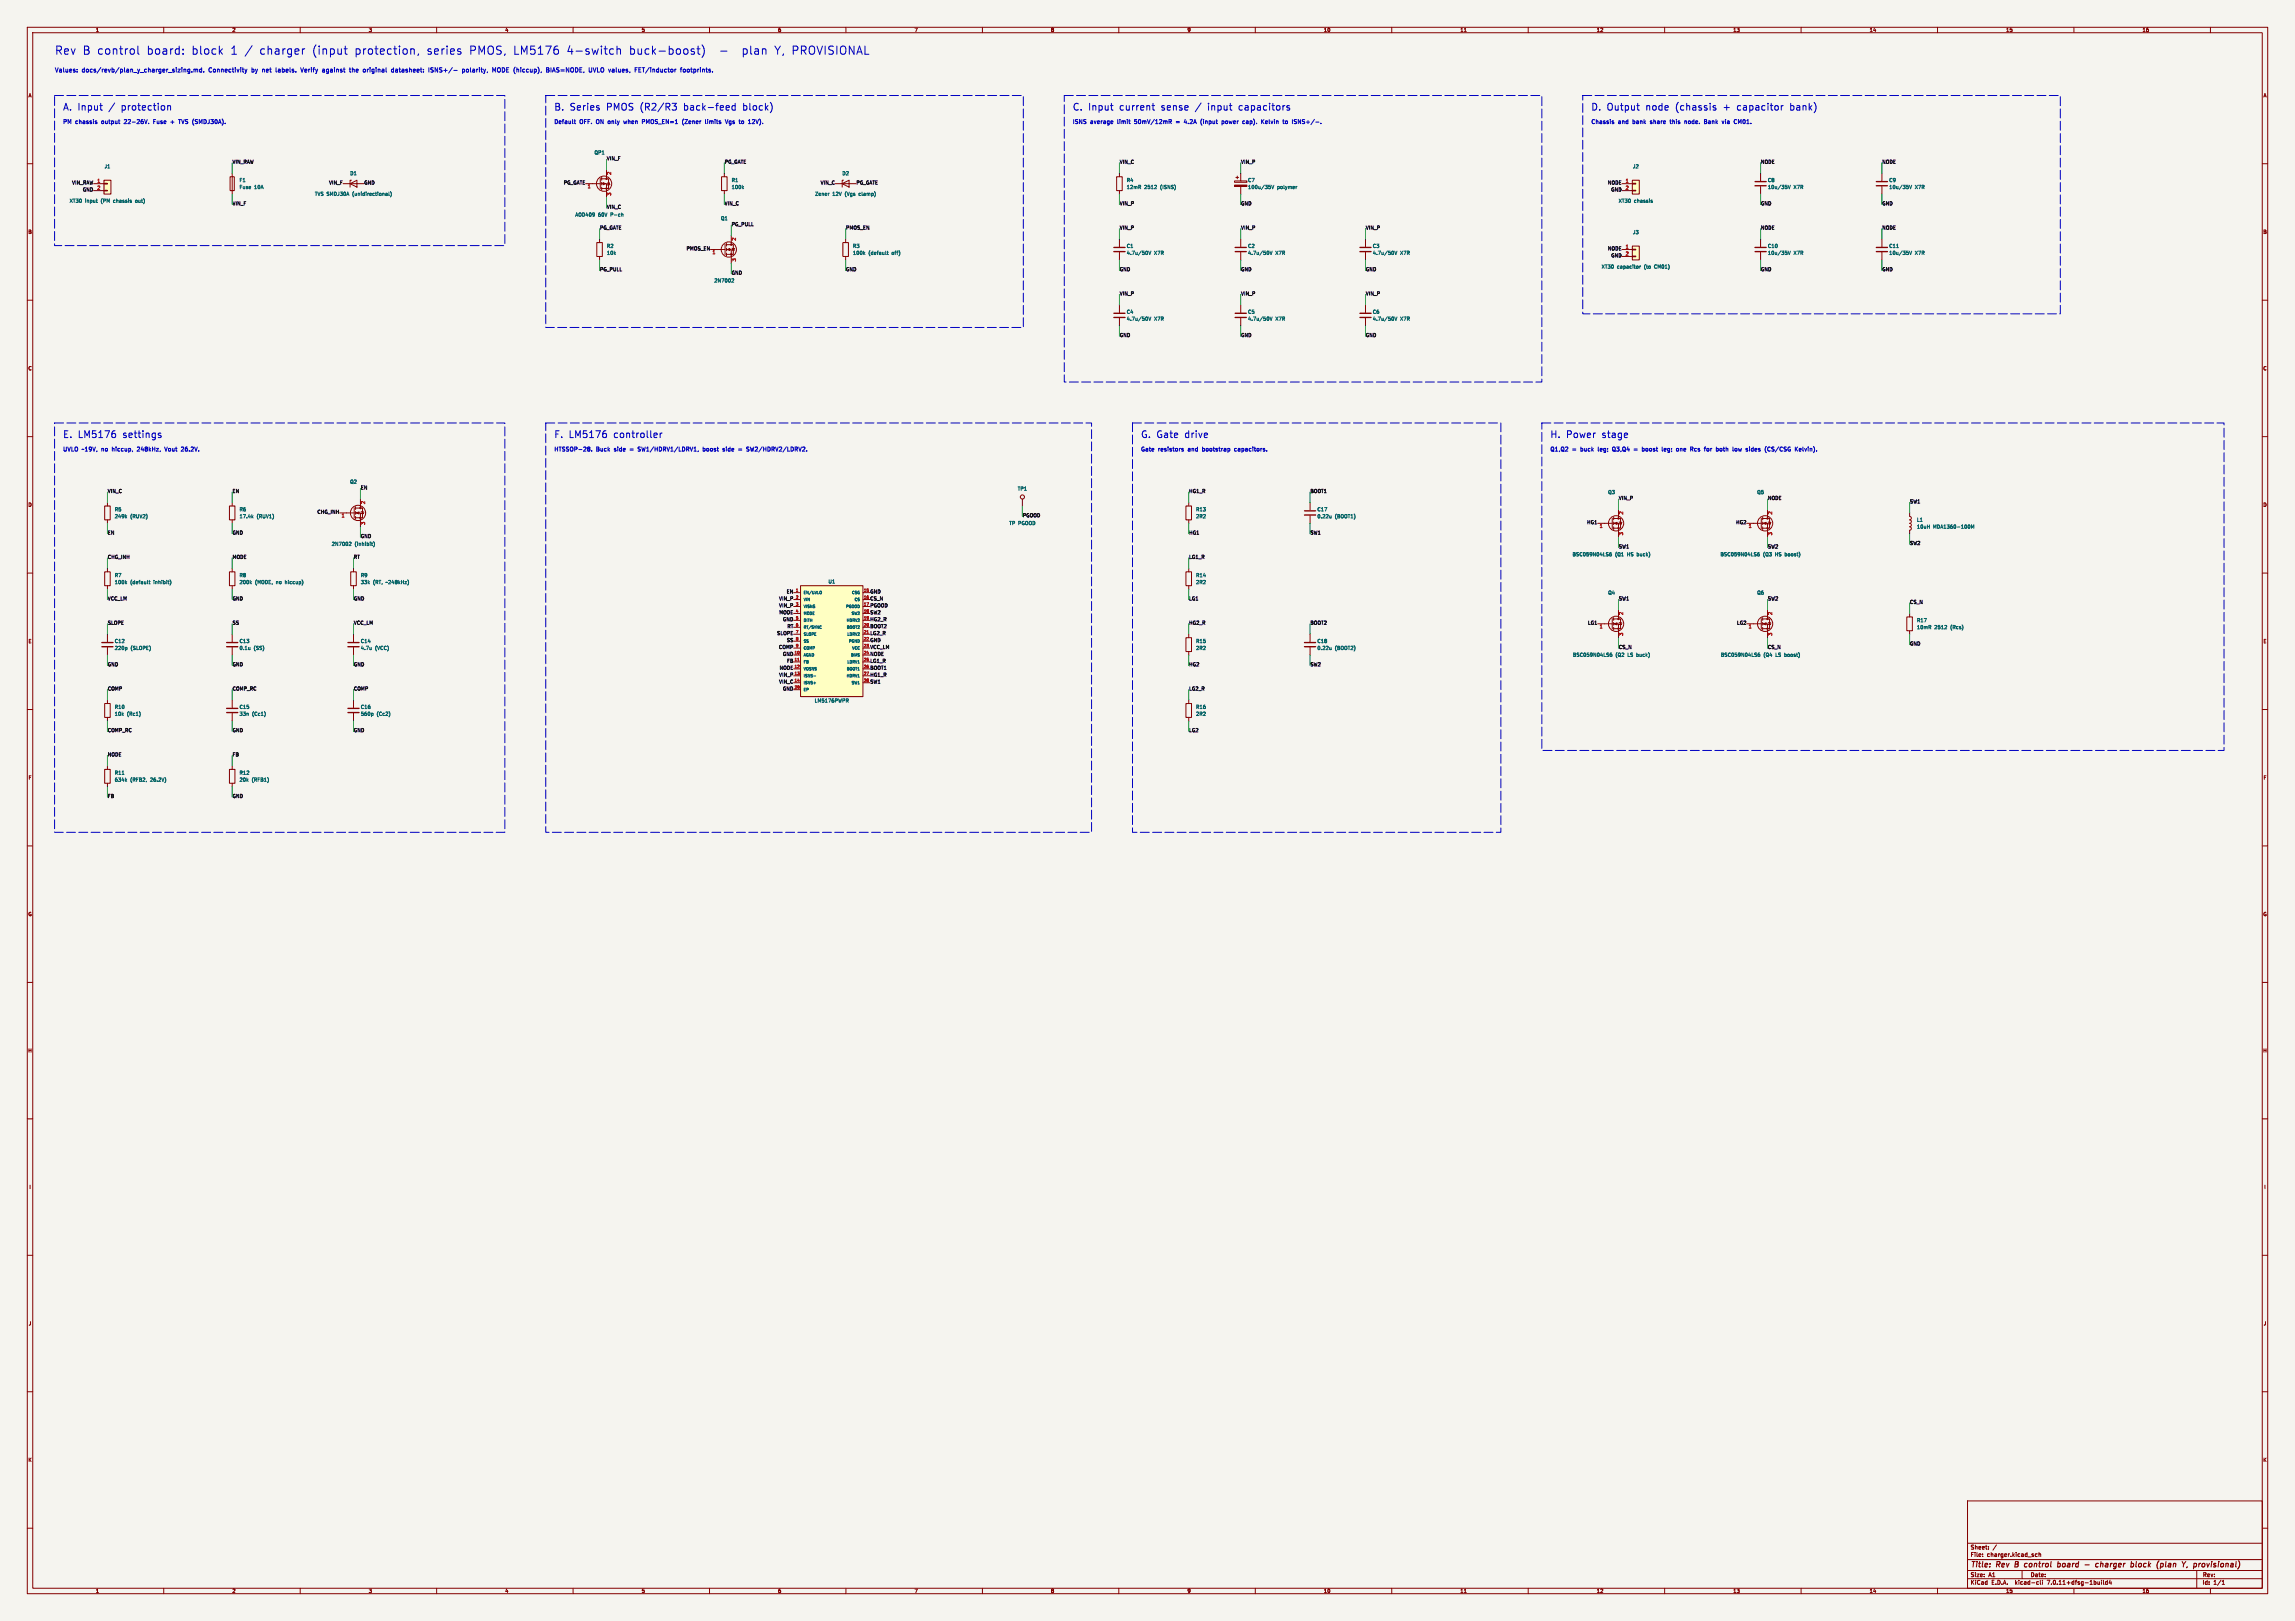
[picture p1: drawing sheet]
<svg xmlns="http://www.w3.org/2000/svg" width="841mm" height="594mm" viewBox="0 0 841 594" stroke-linecap="round" stroke-linejoin="round" font-family="sans-serif">
<defs><g id="words">
<g font-size="4.2" fill="#0000c2">
<text x="20" y="20.2">Rev B control</text>
<text x="53.1" y="20.2">board:</text>
<text x="69.4" y="20.2">block</text>
<text x="83.6" y="20.2">1 /</text>
<text x="93.9" y="20.2">charger</text>
<text x="113" y="20.2">(input</text>
<text x="128.4" y="20.2">protection,</text>
<text x="154.7" y="20.2">series</text>
<text x="170.1" y="20.2">PMOS, LM5176</text>
<text x="205.6" y="20.2">4-switch</text>
<text x="228.3" y="20.2">buck-boost)</text>
<text x="269" y="20.2">plan</text>
<text x="280.9" y="20.2">Y, PROVISIONAL</text>
</g>
<g font-size="3.5" fill="#0000c2">
<text x="23" y="40.7">A. Input</text>
<text x="43.9" y="40.7">protection</text>
<text x="203" y="40.7">B. Series</text>
<text x="221.8" y="40.7">PMOS (R2/R3</text>
<text x="250" y="40.7">back-feed</text>
<text x="271.6" y="40.7">block)</text>
<text x="393" y="40.7">C. Input</text>
<text x="409.8" y="40.7">current</text>
<text x="425" y="40.7">sense</text>
<text x="442" y="40.7">input</text>
<text x="453.2" y="40.7">capacitors</text>
<text x="583" y="40.7">D. Output</text>
<text x="602.7" y="40.7">node</text>
<text x="613.5" y="40.7">(chassis</text>
<text x="630.9" y="40.7">+</text>
<text x="635.9" y="40.7">capacitor</text>
<text x="655.2" y="40.7">bank)</text>
<text x="23" y="160.7">E. LM5176</text>
<text x="44.6" y="160.7">settings</text>
<text x="203" y="160.7">F. LM5176</text>
<text x="224.5" y="160.7">controller</text>
<text x="418" y="160.7">G. Gate</text>
<text x="433.7" y="160.7">drive</text>
<text x="568" y="160.7">H. Power</text>
<text x="586.6" y="160.7">stage</text>
</g>
<g font-size="2.8" fill="#840000">
<text x="722" y="574.9">Title:</text>
<text x="731.7" y="574.9">Rev</text>
<text x="739.2" y="574.9">B</text>
<text x="743.5" y="574.9">control</text>
<text x="756.4" y="574.9">board</text>
<text x="767.2" y="574.9">-</text>
<text x="772" y="574.9">charger</text>
<text x="785.7" y="574.9">block</text>
<text x="796" y="574.9">(plan</text>
<text x="806.1" y="574.9">Y,</text>
<text x="811.1" y="574.9">provisional)</text>
</g>
<g font-size="2.2" fill="#0000c2">
<text x="20" y="26.8">Values:</text>
<text x="29.9" y="26.8">docs/revb/plan_y_charger_sizing.md.</text>
<text x="76.4" y="26.8">Connectivity</text>
<text x="92.3" y="26.8">by</text>
<text x="96.3" y="26.8">net</text>
<text x="101.4" y="26.8">labels.</text>
<text x="110.7" y="26.8">Verify</text>
<text x="118.7" y="26.8">against</text>
<text x="128.8" y="26.8">the</text>
<text x="133.9" y="26.8">original</text>
<text x="144.4" y="26.8">datasheet:</text>
<text x="158.2" y="26.8">ISNS+/-</text>
<text x="170.7" y="26.8">polarity,</text>
<text x="181.9" y="26.8">MODE (hiccup),</text>
<text x="201.9" y="26.8">BIAS=NODE,</text>
<text x="217.6" y="26.8">UVLO values,</text>
<text x="234.7" y="26.8">FET/inductor</text>
<text x="251.6" y="26.8">footprints.</text>
</g>
<g font-size="2.1" fill="#0000c2">
<text x="23" y="45.7">PM chassis</text>
<text x="37.2" y="45.7">output</text>
<text x="45.6" y="45.7">22-26V.</text>
<text x="56.5" y="45.7">Fuse</text>
<text x="62.9" y="45.7">+</text>
<text x="66.1" y="45.7">TVS (SMDJ30A).</text>
<text x="203" y="45.7">Default</text>
<text x="212.3" y="45.7">OFF. ON only</text>
<text x="228.8" y="45.7">when</text>
<text x="235.7" y="45.7">PMOS_EN=1</text>
<text x="250.6" y="45.7">(Zener</text>
<text x="259.2" y="45.7">limits</text>
<text x="266.8" y="45.7">Vgs</text>
<text x="271.9" y="45.7">to</text>
<text x="275.4" y="45.7">12V).</text>
<text x="393" y="45.7">ISNS</text>
<text x="399.4" y="45.7">average</text>
<text x="409.5" y="45.7">limit</text>
<text x="415.8" y="45.7">50mV/12mR</text>
<text x="431.2" y="45.7">=</text>
<text x="434.4" y="45.7">4.2A</text>
<text x="440.5" y="45.7">(input</text>
<text x="448.5" y="45.7">power</text>
<text x="456.3" y="45.7">cap).</text>
<text x="463.3" y="45.7">Kelvin</text>
<text x="471.4" y="45.7">to</text>
<text x="474.9" y="45.7">ISNS+/-.</text>
<text x="583" y="45.7">Chassis</text>
<text x="592.9" y="45.7">and</text>
<text x="598.2" y="45.7">bank</text>
<text x="604.8" y="45.7">share</text>
<text x="612.3" y="45.7">this</text>
<text x="617.7" y="45.7">node.</text>
<text x="625.1" y="45.7">Bank</text>
<text x="631.8" y="45.7">via</text>
<text x="636.3" y="45.7">CM01.</text>
<text x="23" y="165.7">UVLO ~19V,</text>
<text x="37.2" y="165.7">no</text>
<text x="41.2" y="165.7">hiccup,</text>
<text x="50.6" y="165.7">248kHz,</text>
<text x="60.9" y="165.7">Vout</text>
<text x="67" y="165.7">26.2V.</text>
<text x="203" y="165.7">HTSSOP-28.</text>
<text x="218.4" y="165.7">Buck</text>
<text x="225" y="165.7">side</text>
<text x="230.9" y="165.7">=</text>
<text x="234.1" y="165.7">SW1/HDRV1/LDRV1,</text>
<text x="258" y="165.7">boost</text>
<text x="265.4" y="165.7">side</text>
<text x="271.3" y="165.7">=</text>
<text x="274.5" y="165.7">SW2/HDRV2/LDRV2.</text>
<text x="418" y="165.7">Gate</text>
<text x="424.3" y="165.7">resistors</text>
<text x="435.3" y="165.7">and</text>
<text x="440.7" y="165.7">bootstrap</text>
<text x="452.6" y="165.7">capacitors.</text>
<text x="568" y="165.7">Q1,Q2</text>
<text x="576" y="165.7">=</text>
<text x="579.2" y="165.7">buck</text>
<text x="585.7" y="165.7">leg;</text>
<text x="591.1" y="165.7">Q3,Q4</text>
<text x="599.1" y="165.7">=</text>
<text x="602.3" y="165.7">boost</text>
<text x="609.7" y="165.7">leg;</text>
<text x="615.2" y="165.7">one</text>
<text x="620.5" y="165.7">Rcs</text>
<text x="625.8" y="165.7">for</text>
<text x="630.2" y="165.7">both</text>
<text x="636.5" y="165.7">low</text>
<text x="641.5" y="165.7">sides</text>
<text x="648.6" y="165.7">(CS/CSG</text>
<text x="659.8" y="165.7">Kelvin).</text>
</g>
<g font-size="2.1" fill="#840000">
<text x="722" y="568">Sheet:</text>
<text x="722" y="570.7">File:</text>
<text x="728.1" y="570.7">charger.kicad_sch</text>
<text x="722" y="580.9">KiCad</text>
<text x="722" y="578.1">Size:</text>
<text x="728.7" y="578.1">A1</text>
<text x="729.7" y="580.9">E.D.A.</text>
<text x="738.6" y="580.9">kicad-cli</text>
<text x="744" y="578.1">Date:</text>
<text x="750.5" y="580.9">7.0.11+dfsg-1build4</text>
<text x="807" y="578.3">Rev:</text>
<text x="807" y="580.9">Id:</text>
<text x="811.1" y="580.9">1/1</text>
</g>
<g font-size="1.8" fill="#840000">
<text x="35" y="11.9">1</text>
<text x="85" y="11.9">2</text>
<text x="135" y="11.9">3</text>
<text x="185" y="11.9">4</text>
<text x="235" y="11.9">5</text>
<text x="285" y="11.9">6</text>
<text x="335" y="11.9">7</text>
<text x="385" y="11.9">8</text>
<text x="435" y="11.9">9</text>
<text x="485" y="11.9">10</text>
<text x="535" y="11.9">11</text>
<text x="585" y="11.9">12</text>
<text x="635" y="11.9">13</text>
<text x="685" y="11.9">14</text>
<text x="735" y="11.9">15</text>
<text x="785" y="11.9">16</text>
<text x="10.3" y="35.9">A</text>
<text x="829.3" y="35.9">A</text>
<text x="10.3" y="85.9">B</text>
<text x="829.2" y="85.9">B</text>
<text x="10.3" y="135.9">C</text>
<text x="829.2" y="135.9">C</text>
<text x="10.3" y="185.9">D</text>
<text x="829.2" y="185.9">D</text>
<text x="10.3" y="235.9">E</text>
<text x="829.3" y="235.9">E</text>
<text x="10.3" y="285.9">F</text>
<text x="829.3" y="285.9">F</text>
<text x="10.3" y="335.9">G</text>
<text x="829.2" y="335.9">G</text>
<text x="10.2" y="385.9">H</text>
<text x="829.2" y="385.9">H</text>
<text x="10.6" y="435.9">I</text>
<text x="829.6" y="435.9">I</text>
<text x="10.4" y="485.9">J</text>
<text x="829.4" y="485.9">J</text>
<text x="10.3" y="535.9">K</text>
<text x="829.2" y="535.9">K</text>
<text x="35" y="583.9">1</text>
<text x="85" y="583.9">2</text>
<text x="135" y="583.9">3</text>
<text x="185" y="583.9">4</text>
<text x="235" y="583.9">5</text>
<text x="285" y="583.9">6</text>
<text x="335" y="583.9">7</text>
<text x="385" y="583.9">8</text>
<text x="435" y="583.9">9</text>
<text x="485" y="583.9">10</text>
<text x="535" y="583.9">11</text>
<text x="585" y="583.9">12</text>
<text x="635" y="583.9">13</text>
<text x="685" y="583.9">14</text>
<text x="735" y="583.9">15</text>
<text x="785" y="583.9">16</text>
</g>
<g font-size="1.8" fill="#006464">
<text x="217.7" y="56.8">QP1</text>
<text x="38.2" y="61.9">J1</text>
<text x="128.2" y="64.4">D1</text>
<text x="308.5" y="64.4">D2</text>
<text x="598.2" y="61.9">J2</text>
<text x="87.6" y="66.9">F1</text>
<text x="87.6" y="69.4">Fuse</text>
<text x="93.2" y="69.4">10A</text>
<text x="115.3" y="71.9">TVS SMDJ30A</text>
<text x="129.3" y="71.9">(unidirectional)</text>
<text x="268" y="66.9">R1</text>
<text x="268" y="69.4">100k</text>
<text x="298.6" y="71.9">Zener</text>
<text x="305.1" y="71.9">12V</text>
<text x="309.7" y="71.9">(Vgs</text>
<text x="315" y="71.9">clamp)</text>
<text x="412.8" y="66.9">R4</text>
<text x="412.8" y="69.4">12mR</text>
<text x="419.3" y="69.4">2512</text>
<text x="425.3" y="69.4">(ISNS)</text>
<text x="457.2" y="66.9">C7</text>
<text x="457.2" y="69.4">100u/35V</text>
<text x="468" y="69.4">polymer</text>
<text x="647.7" y="66.9">C8</text>
<text x="647.7" y="69.4">10u/35V</text>
<text x="657.3" y="69.4">X7R</text>
<text x="692.2" y="66.9">C9</text>
<text x="692.2" y="69.4">10u/35V</text>
<text x="701.7" y="69.4">X7R</text>
<text x="25.4" y="74.5">XT30</text>
<text x="31.2" y="74.5">input</text>
<text x="37.1" y="74.5">(PM</text>
<text x="41.8" y="74.5">chassis</text>
<text x="50.1" y="74.5">out)</text>
<text x="593" y="74.5">XT30</text>
<text x="598.8" y="74.5">chassis</text>
<text x="210.7" y="79.6">AOD409</text>
<text x="219.2" y="79.6">60V</text>
<text x="223.9" y="79.6">P-ch</text>
<text x="264.1" y="80.9">Q1</text>
<text x="598.2" y="86">J3</text>
<text x="222.3" y="91">R2</text>
<text x="222.3" y="93.6">10k</text>
<text x="312.4" y="91">R3</text>
<text x="312.4" y="93.6">100k</text>
<text x="318.3" y="93.6">(default</text>
<text x="326.9" y="93.6">off)</text>
<text x="412.8" y="91">C1</text>
<text x="412.8" y="93.6">4.7u/50V</text>
<text x="422.9" y="93.6">X7R</text>
<text x="457.2" y="91">C2</text>
<text x="457.2" y="93.6">4.7u/50V</text>
<text x="467.4" y="93.6">X7R</text>
<text x="502.9" y="91">C3</text>
<text x="502.9" y="93.6">4.7u/50V</text>
<text x="513.1" y="93.6">X7R</text>
<text x="647.7" y="91">C10</text>
<text x="647.7" y="93.6">10u/35V</text>
<text x="657.3" y="93.6">X7R</text>
<text x="692.2" y="91">C11</text>
<text x="692.2" y="93.6">10u/35V</text>
<text x="701.7" y="93.6">X7R</text>
<text x="586.8" y="98.6">XT30</text>
<text x="592.6" y="98.6">capacitor</text>
<text x="602.6" y="98.6">(to</text>
<text x="606.5" y="98.6">CM01)</text>
<text x="261.6" y="103.7">2N7002</text>
<text x="412.8" y="115.2">C4</text>
<text x="412.8" y="117.7">4.7u/50V</text>
<text x="422.9" y="117.7">X7R</text>
<text x="457.2" y="115.2">C5</text>
<text x="457.2" y="117.7">4.7u/50V</text>
<text x="467.4" y="117.7">X7R</text>
<text x="502.9" y="115.2">C6</text>
<text x="502.9" y="117.7">4.7u/50V</text>
<text x="513.1" y="117.7">X7R</text>
<text x="128.2" y="177.4">Q2</text>
<text x="372.8" y="180">TP1</text>
<text x="589.2" y="181.2">Q3</text>
<text x="643.8" y="181.2">Q5</text>
<text x="41.9" y="187.6">R5</text>
<text x="41.9" y="190.1">249k</text>
<text x="47.7" y="190.1">(RUV2)</text>
<text x="87.6" y="187.6">R6</text>
<text x="87.6" y="190.1">17.4k</text>
<text x="94.1" y="190.1">(RUV1)</text>
<text x="438.2" y="187.6">R13</text>
<text x="438.2" y="190.1">2R2</text>
<text x="482.6" y="187.6">C17</text>
<text x="482.6" y="190.1">0.22u</text>
<text x="489.2" y="190.1">(BOOT1)</text>
<text x="702.3" y="191.4">L1</text>
<text x="369.7" y="192.6">TP PGOOD</text>
<text x="702.3" y="193.9">10uH</text>
<text x="708.4" y="193.9">MDA1360-100M</text>
<text x="121.4" y="200.2">2N7002</text>
<text x="130" y="200.2">(inhibit)</text>
<text x="576.1" y="204">BSC059N04LS6</text>
<text x="591.9" y="204">(Q1</text>
<text x="596.4" y="204">HS</text>
<text x="600.1" y="204">buck)</text>
<text x="630.3" y="204">BSC059N04LS6</text>
<text x="646.1" y="204">(Q3</text>
<text x="650.6" y="204">HS</text>
<text x="654.3" y="204">boost)</text>
<text x="41.9" y="211.7">R7</text>
<text x="41.9" y="214.2">100k</text>
<text x="47.7" y="214.2">(default</text>
<text x="56.4" y="214.2">inhibit)</text>
<text x="87.6" y="211.7">R8</text>
<text x="87.6" y="214.2">200k</text>
<text x="93.5" y="214.2">(MODE,</text>
<text x="101.3" y="214.2">no</text>
<text x="104.8" y="214.2">hiccup)</text>
<text x="132.1" y="211.7">R9</text>
<text x="132.1" y="214.2">33k</text>
<text x="136.7" y="214.2">(RT,</text>
<text x="141.6" y="214.2">~248kHz)</text>
<text x="303.4" y="214">U1</text>
<text x="438.2" y="211.7">R14</text>
<text x="438.2" y="214.2">2R2</text>
<text x="589.2" y="218.1">Q4</text>
<text x="643.8" y="218.1">Q6</text>
<text x="702.3" y="228.2">R17</text>
<text x="702.3" y="230.7">10mR</text>
<text x="708.9" y="230.7">2512</text>
<text x="714.9" y="230.7">(Rcs)</text>
<text x="41.9" y="235.8">C12</text>
<text x="41.9" y="238.4">220p</text>
<text x="47.9" y="238.4">(SLOPE)</text>
<text x="87.6" y="235.8">C13</text>
<text x="87.6" y="238.4">0.1u</text>
<text x="93" y="238.4">(SS)</text>
<text x="132.1" y="235.8">C14</text>
<text x="132.1" y="238.4">4.7u</text>
<text x="137.4" y="238.4">(VCC)</text>
<text x="438.2" y="235.8">R15</text>
<text x="438.2" y="238.4">2R2</text>
<text x="482.6" y="235.8">C18</text>
<text x="482.6" y="238.4">0.22u</text>
<text x="489.2" y="238.4">(BOOT2)</text>
<text x="576.3" y="240.9">BSC059N04LS6</text>
<text x="592" y="240.9">(Q2</text>
<text x="596.6" y="240.9">LS</text>
<text x="600" y="240.9">buck)</text>
<text x="630.5" y="240.9">BSC059N04LS6</text>
<text x="646.2" y="240.9">(Q4</text>
<text x="650.8" y="240.9">LS</text>
<text x="654.2" y="240.9">boost)</text>
<text x="298.4" y="257.6">LM5176PWPR</text>
<text x="41.9" y="259.9">R10</text>
<text x="41.9" y="262.5">10k</text>
<text x="46.5" y="262.5">(Rc1)</text>
<text x="87.6" y="262.5">33n</text>
<text x="87.6" y="259.9">C15</text>
<text x="92.4" y="262.5">(Cc1)</text>
<text x="132.1" y="259.9">C16</text>
<text x="132.1" y="262.5">560p</text>
<text x="138" y="262.5">(Cc2)</text>
<text x="438.2" y="259.9">R16</text>
<text x="438.2" y="262.5">2R2</text>
<text x="41.9" y="284.1">R11</text>
<text x="41.9" y="286.6">634k</text>
<text x="47.7" y="286.6">(RFB2,</text>
<text x="55.2" y="286.6">26.2V)</text>
<text x="87.6" y="284.1">R12</text>
<text x="87.6" y="286.6">20k</text>
<text x="92.3" y="286.6">(RFB1)</text>
</g>
<g font-size="1.8" fill="#0f0f0f">
<text x="222.2" y="58.9">VIN_F</text>
<text x="85.1" y="60.2">VIN_RAW</text>
<text x="265.4" y="60.2">PG_GATE</text>
<text x="410.2" y="60.2">VIN_C</text>
<text x="454.7" y="60.2">VIN_P</text>
<text x="645.2" y="60.2">NODE</text>
<text x="689.6" y="60.2">NODE</text>
<text x="26.3" y="67.8">VIN_RAW</text>
<text x="30.2" y="70.4">GND</text>
<text x="120.4" y="67.8">VIN_F</text>
<text x="133.3" y="67.8">GND</text>
<text x="206.4" y="67.8">PG_GATE</text>
<text x="300.6" y="67.8">VIN_C</text>
<text x="313.7" y="67.8">PG_GATE</text>
<text x="589.1" y="67.8">NODE</text>
<text x="590.3" y="70.4">GND</text>
<text x="85.1" y="75.4">VIN_F</text>
<text x="222.2" y="76.7">VIN_C</text>
<text x="265.4" y="75.4">VIN_C</text>
<text x="410.2" y="75.4">VIN_P</text>
<text x="454.7" y="75.4">GND</text>
<text x="645.2" y="75.4">GND</text>
<text x="689.6" y="75.4">GND</text>
<text x="268" y="83.1">PG_PULL</text>
<text x="219.7" y="84.3">PG_GATE</text>
<text x="309.9" y="84.3">PMOS_EN</text>
<text x="410.2" y="84.3">VIN_P</text>
<text x="454.7" y="84.3">VIN_P</text>
<text x="500.4" y="84.3">VIN_P</text>
<text x="645.2" y="84.3">NODE</text>
<text x="689.6" y="84.3">NODE</text>
<text x="251.4" y="92">PMOS_EN</text>
<text x="589.1" y="92">NODE</text>
<text x="590.3" y="94.5">GND</text>
<text x="219.7" y="99.6">PG_PULL</text>
<text x="268" y="100.8">GND</text>
<text x="309.9" y="99.6">GND</text>
<text x="410.2" y="99.6">GND</text>
<text x="454.7" y="99.6">GND</text>
<text x="500.4" y="99.6">GND</text>
<text x="645.2" y="99.6">GND</text>
<text x="689.6" y="99.6">GND</text>
<text x="410.2" y="108.5">VIN_P</text>
<text x="454.7" y="108.5">VIN_P</text>
<text x="500.4" y="108.5">VIN_P</text>
<text x="410.2" y="123.7">GND</text>
<text x="454.7" y="123.7">GND</text>
<text x="500.4" y="123.7">GND</text>
<text x="132.1" y="179.6">EN</text>
<text x="39.4" y="180.9">VIN_C</text>
<text x="85.1" y="180.9">EN</text>
<text x="435.6" y="180.9">HG1_R</text>
<text x="480.1" y="180.9">BOOT1</text>
<text x="593.1" y="183.4">VIN_P</text>
<text x="647.7" y="183.4">NODE</text>
<text x="699.8" y="184.7">SW1</text>
<text x="116.2" y="188.5">CHG_INH</text>
<text x="374.6" y="189.7">PGOOD</text>
<text x="39.4" y="196.1">EN</text>
<text x="85.1" y="196.1">GND</text>
<text x="132.1" y="197.4">GND</text>
<text x="435.6" y="196.1">HG1</text>
<text x="480.1" y="196.1">SW1</text>
<text x="581.5" y="192.3">HG1</text>
<text x="636.1" y="192.3">HG2</text>
<text x="593.1" y="201.2">SW1</text>
<text x="647.7" y="201.2">SW2</text>
<text x="699.8" y="199.9">SW2</text>
<text x="39.4" y="205">CHG_INH</text>
<text x="85.1" y="205">MODE</text>
<text x="129.5" y="205">RT</text>
<text x="435.6" y="205">LG1_R</text>
<text x="39.4" y="220.2">VCC_LM</text>
<text x="85.1" y="220.2">GND</text>
<text x="129.5" y="220.2">GND</text>
<text x="285.4" y="220.2">VIN_P</text>
<text x="288.1" y="217.7">EN</text>
<text x="318.8" y="217.7">GND</text>
<text x="318.8" y="220.2">CS_N</text>
<text x="435.6" y="220.2">LG1</text>
<text x="593.1" y="220.2">SW1</text>
<text x="647.7" y="220.2">SW2</text>
<text x="699.8" y="221.5">CS_N</text>
<text x="285.4" y="222.8">VIN_P</text>
<text x="285.4" y="225.3">MODE</text>
<text x="286.8" y="227.8">GND</text>
<text x="318.8" y="227.8">HG2_R</text>
<text x="318.8" y="225.3">SW2</text>
<text x="318.8" y="222.8">PGOOD</text>
<text x="39.4" y="229.1">SLOPE</text>
<text x="85.1" y="229.1">SS</text>
<text x="129.5" y="229.1">VCC_LM</text>
<text x="284.6" y="232.9">SLOPE</text>
<text x="288.4" y="230.4">RT</text>
<text x="318.8" y="230.4">BOOT2</text>
<text x="318.8" y="232.9">LG2_R</text>
<text x="435.6" y="229.1">HG2_R</text>
<text x="480.1" y="229.1">BOOT2</text>
<text x="581.8" y="229.1">LG1</text>
<text x="636.4" y="229.1">LG2</text>
<text x="285.3" y="238">COMP</text>
<text x="288.2" y="235.5">SS</text>
<text x="318.8" y="235.5">GND</text>
<text x="318.8" y="238">VCC_LM</text>
<text x="593.1" y="238">CS_N</text>
<text x="647.7" y="238">CS_N</text>
<text x="699.8" y="236.7">GND</text>
<text x="39.4" y="244.4">GND</text>
<text x="85.1" y="244.4">GND</text>
<text x="129.5" y="244.4">GND</text>
<text x="285.5" y="245.6">NODE</text>
<text x="286.8" y="240.5">GND</text>
<text x="288.3" y="243.1">FB</text>
<text x="318.8" y="245.6">BOOT1</text>
<text x="318.8" y="243.1">LG1_R</text>
<text x="318.8" y="240.5">NODE</text>
<text x="435.6" y="244.4">HG2</text>
<text x="480.1" y="244.4">SW2</text>
<text x="285.4" y="250.7">VIN_C</text>
<text x="285.4" y="248.2">VIN_P</text>
<text x="318.8" y="250.7">SW1</text>
<text x="318.8" y="248.2">HG1_R</text>
<text x="39.4" y="253.2">COMP</text>
<text x="85.1" y="253.2">COMP_RC</text>
<text x="129.5" y="253.2">COMP</text>
<text x="286.8" y="253.2">GND</text>
<text x="435.6" y="253.2">LG2_R</text>
<text x="39.4" y="268.5">COMP_RC</text>
<text x="85.1" y="268.5">GND</text>
<text x="129.5" y="268.5">GND</text>
<text x="435.6" y="268.5">LG2</text>
<text x="39.4" y="277.4">NODE</text>
<text x="85.1" y="277.4">FB</text>
<text x="39.4" y="292.6">FB</text>
<text x="85.1" y="292.6">GND</text>
</g>
<g font-size="1.8" fill="#a90000">
<text x="224.2" y="64.2" transform="rotate(-90 224.2 64.2)">2</text>
<text x="35.5" y="67.1">1</text>
<text x="35.5" y="69.6">2</text>
<text x="215.2" y="69.3">1</text>
<text x="224.2" y="71.8" transform="rotate(-90 224.2 71.8)">3</text>
<text x="595.6" y="67.1">1</text>
<text x="595.6" y="69.6">2</text>
<text x="270" y="88.3" transform="rotate(-90 270 88.3)">2</text>
<text x="260.9" y="93.4">1</text>
<text x="270" y="96" transform="rotate(-90 270 96)">3</text>
<text x="595.6" y="91.2">1</text>
<text x="595.6" y="93.7">2</text>
<text x="134.1" y="184.9" transform="rotate(-90 134.1 184.9)">2</text>
<text x="125" y="189.9">1</text>
<text x="595.1" y="188.7" transform="rotate(-90 595.1 188.7)">2</text>
<text x="649.7" y="188.7" transform="rotate(-90 649.7 188.7)">2</text>
<text x="134.1" y="192.5" transform="rotate(-90 134.1 192.5)">3</text>
<text x="586" y="193.8">1</text>
<text x="595.1" y="196.3" transform="rotate(-90 595.1 196.3)">3</text>
<text x="640.6" y="193.8">1</text>
<text x="649.7" y="196.3" transform="rotate(-90 649.7 196.3)">3</text>
<text x="595.1" y="225.5" transform="rotate(-90 595.1 225.5)">2</text>
<text x="649.7" y="225.5" transform="rotate(-90 649.7 225.5)">2</text>
<text x="586" y="230.6">1</text>
<text x="595.1" y="233.1" transform="rotate(-90 595.1 233.1)">3</text>
<text x="640.6" y="230.6">1</text>
<text x="649.7" y="233.1" transform="rotate(-90 649.7 233.1)">3</text>
</g>
<g font-size="1.4" fill="#a90000">
<text x="291.5" y="216.9">1</text>
<text x="291.5" y="219.5">2</text>
<text x="291.5" y="222">3</text>
<text x="316.4" y="216.9">15</text>
<text x="316.4" y="219.5">16</text>
<text x="316.4" y="222">17</text>
<text x="291.5" y="224.5">4</text>
<text x="291.5" y="227.1">5</text>
<text x="316.4" y="224.5">18</text>
<text x="316.4" y="227.1">19</text>
<text x="291.5" y="229.6">6</text>
<text x="291.5" y="232.2">7</text>
<text x="316.4" y="229.6">20</text>
<text x="316.4" y="232.2">21</text>
<text x="291" y="239.8">10</text>
<text x="291.5" y="234.7">8</text>
<text x="291.5" y="237.2">9</text>
<text x="316.4" y="234.7">22</text>
<text x="316.4" y="237.2">23</text>
<text x="316.4" y="239.8">24</text>
<text x="291" y="242.3">11</text>
<text x="291" y="244.9">12</text>
<text x="316.4" y="242.3">25</text>
<text x="316.4" y="244.9">26</text>
<text x="291" y="247.4">13</text>
<text x="291" y="249.9">14</text>
<text x="316.4" y="247.4">27</text>
<text x="316.4" y="249.9">28</text>
<text x="291" y="252.5">29</text>
</g>
<g font-size="1.4" fill="#006464">
<text x="294.4" y="217.9">EN/UVLO</text>
<text x="294.4" y="220.4">VIN</text>
<text x="312" y="217.9">CSG</text>
<text x="313" y="220.4">CS</text>
<text x="294.4" y="223">VISNS</text>
<text x="294.4" y="225.5">MODE</text>
<text x="309.9" y="223">PGOOD</text>
<text x="311.9" y="225.5">SW2</text>
<text x="294.4" y="228.1">DITH</text>
<text x="294.4" y="230.6">RT/SYNC</text>
<text x="294.4" y="233.1">SLOPE</text>
<text x="310.1" y="228.1">HDRV2</text>
<text x="310.1" y="230.6">BOOT2</text>
<text x="310.3" y="233.1">LDRV2</text>
<text x="294.4" y="235.7">SS</text>
<text x="294.4" y="238.2">COMP</text>
<text x="310.9" y="235.7">PGND</text>
<text x="312.1" y="238.2">VCC</text>
<text x="294.4" y="240.8">AGND</text>
<text x="294.4" y="243.3">FB</text>
<text x="294.4" y="245.8">VOSNS</text>
<text x="310.1" y="245.8">BOOT1</text>
<text x="310.3" y="243.3">LDRV1</text>
<text x="311.7" y="240.8">BIAS</text>
<text x="294.4" y="248.4">ISNS-</text>
<text x="294.4" y="250.9">ISNS+</text>
<text x="310.1" y="248.4">HDRV1</text>
<text x="311.9" y="250.9">SW1</text>
<text x="294.4" y="253.5">EP</text>
</g>
</g></defs>
<path d="M0 0h841v594h-841z" fill="#f5f4ef" stroke="#f5f4ef" stroke-width=".37"/>
<g fill="none" stroke="#840000" stroke-width=".37">
<path d="M10 10h821v574h-821zM12 12h817v570h-817zM60 10v2M110 10v2M160 10v2M210 10v2M260 10v2M310 10v2M360 10v2M410 10v2M460 10v2M510 10v2"/>
<path d="M536.6 11.6h.7M560 10v2M610 10v2M660 10v2M710 10v2M760 10v2M810 10v2M10 60h2M829 60h2M34.3 67.3h3.8M34.3 69.8h3.8M38.1 69.7h1.3v.3h-1.3z"/>
<path d="M38.1 67.2h1.3v.2h-1.3zM38.1 66h2.5v5.1h-2.5zM84.3 64.8h1.6v5h-1.6zM85.1 63.5v7.6M125.7 67.3h7.6M128.3 67.3l2.5-1.3v2.6zM128.8 66h-.5v2.6M214.6 67.3h5.4M220 65.4v3.8M220.5 67.3h1.7v5.1M220.5 65.5h2.5v3.6h-2.5M220.5 65v1"/>
<path d="M220.5 66.8v1M220.5 68.6v1M222.2 62.2v3.3M222.6 67.1h.8l-.4 .6zM223.5 67.6l-1 .2M264.4 64.8h2v5h-2zM265.4 63.5v1.3M265.4 69.8v1.3M306.1 67.3h7.6M308.6 67.3l2.5-1.3v2.6zM309.1 66h-.5v2.6M409.2 64.8h2v5h-2z"/>
<path d="M410.2 63.5v1.3M410.2 69.8v1.3M452.4 66.3h4.5v.5h-4.5zM452.9 65h1M453.4 64.5v1M454.7 63.5v2.8M454.7 68.3v2.8M594.4 67.3h3.8M594.4 69.8h3.8M598.2 69.7h1.2v.3h-1.2zM598.2 67.2h1.2v.2h-1.2zM598.2 66h2.5v5.1h-2.5z"/>
<path d="M645.2 63.5v2.8M645.2 68.3v2.8M689.6 63.5v2.8M689.6 68.3v2.8M218.7 88.9h2v5.1h-2zM219.7 87.6v1.3M219.7 94v1.2M260.3 91.4h5.4M265.7 89.5v3.8M266.2 91.4h1.8v5.1M266.2 89.7h2.5v3.5h-2.5M266.2 89.2v1"/>
<path d="M266.2 90.9v1M266.2 92.7v1M268 86.4v3.3M268.2 90.9l1 .3M268.7 91.1l.4 .6h-.7zM308.9 88.9h2v5.1h-2zM309.9 87.6v1.3M309.9 94v1.2M410.2 87.6v2.8M410.2 92.5v2.7M454.7 87.6v2.8M454.7 92.5v2.7"/>
<path d="M500.4 87.6v2.8M500.4 92.5v2.7M594.4 91.4h3.8M594.4 94h3.8M598.2 93.9h1.2v.2h-1.2zM598.2 91.3h1.2v.3h-1.2zM598.2 90.2h2.5v5h-2.5zM645.2 87.6v2.8M645.2 92.5v2.7M689.6 87.6v2.8M689.6 92.5v2.7M10 110h2"/>
<path d="M410.2 111.8v2.8M410.2 116.6v2.8M454.7 111.8v2.8M454.7 116.6v2.8M500.4 111.8v2.8M500.4 116.6v2.8M829 110h2M10 160h2M829 160h2M38.4 185.4h2v5.1h-2zM39.4 184.1v1.3M39.4 190.5v1.3"/>
<path d="M84.1 185.4h2v5.1h-2zM85.1 184.1v1.3M85.1 190.5v1.3M124.5 188h5.3M129.8 186.1v3.8M130.3 188h1.8v5M130.3 186.2h2.5v3.5h-2.5M130.3 185.7v1M130.3 187.5v1M130.3 189.2v1M132.1 182.9v3.3M132.3 187.5l1 .2"/>
<path d="M132.8 187.6l.4 .6h-.7zM374.6 182.9v2.5M434.6 185.4h2v5.1h-2zM435.6 184.1v1.3M435.6 190.5v1.3M480.1 184.1v2.8M480.1 189v2.8M585.5 191.8h5.3M590.8 189.9v3.8M591.3 191.8h1.8v5M591.3 190h2.6v3.5h-2.6M591.3 189.5v1"/>
<path d="M591.3 191.3v1M591.3 193v1.1M593.1 186.7v3.3M593.3 191.3l1.1 .2M593.9 191.4l.3 .6h-.7zM640.1 191.8h5.3M645.4 189.9v3.8M645.9 191.8h1.8v5M645.9 190h2.6v3.5h-2.6M645.9 189.5v1M645.9 191.3v1M645.9 193v1.1"/>
<path d="M647.7 186.7v3.3M648 191.3l1 .2M648.5 191.4l.3 .6h-.7zM699.8 188v1.2l.4 .2 .2 .5-.2 .4-.4 .2 .4 .2 .2 .4-.2 .5-.4 .2 .4 .2 .2 .4-.2 .5-.4 .1 .4 .2 .2 .5-.2 .4-.4 .2v1.3M10 210h2M38.4 209.5h2v5.1h-2zM39.4 208.3v1.2M39.4 214.6v1.3M84.1 209.5h2v5.1h-2zM85.1 208.3v1.2M85.1 214.6v1.3M128.5 209.5h2.1v5.1h-2.1z"/>
<path d="M129.5 208.3v1.2M129.5 214.6v1.3M290.8 217.2h2.6M290.8 219.7h2.6M293.4 214.6h22.8v40.7h-22.8zM316.2 217.2h2.6M316.2 219.7h2.6M434.6 209.5h2v5.1h-2zM435.6 208.3v1.2M435.6 214.6v1.3M829 210h2M39.4 232.4v2.8"/>
<path d="M39.4 237.2v2.8M85.1 232.4v2.8M85.1 237.2v2.8M129.5 232.4v2.8M129.5 237.2v2.8M290.8 222.2h2.6M290.8 224.8h2.6M290.8 227.3h2.6M290.8 229.9h2.6M290.8 232.4h2.6M290.8 234.9h2.6M290.8 237.5h2.6"/>
<path d="M316.2 222.2h2.6M316.2 224.8h2.6M316.2 227.3h2.6M316.2 229.9h2.6M316.2 232.4h2.6M316.2 234.9h2.6M316.2 237.5h2.6M434.6 233.7h2v5.1h-2zM435.6 232.4v1.3M435.6 238.8v1.2M480.1 232.4v2.8M480.1 237.2v2.8"/>
<path d="M585.5 228.6h5.3M590.8 226.7v3.8M591.3 228.6h1.8v5.1M591.3 226.8h2.6v3.6h-2.6M591.3 226.3v1M591.3 228.1v1M591.3 229.9v1M593.1 223.5v3.3M593.3 228.1l1.1 .2M593.9 228.2l.3 .7h-.7zM640.1 228.6h5.3M645.4 226.7v3.8"/>
<path d="M645.9 228.6h1.8v5.1M645.9 226.8h2.6v3.6h-2.6M645.9 226.3v1M645.9 228.1v1M645.9 229.9v1M647.7 223.5v3.3M648 228.1l1 .2M648.5 228.2l.3 .7h-.7zM698.8 226.1h2v5h-2zM699.8 224.8v1.3M699.8 231.1v1.3M10 260h2"/>
<path d="M38.4 257.8h2v5.1h-2zM39.4 256.5v1.3M85.1 256.5v2.8M129.5 256.5v2.8M290.8 240h2.6M290.8 242.6h2.6M290.8 245.1h2.6M290.8 247.6h2.6M290.8 250.2h2.6M290.8 252.7h2.6M316.2 240h2.6M316.2 242.6h2.6"/>
<path d="M316.2 245.1h2.6M316.2 247.6h2.6M316.2 250.2h2.6M434.6 257.8h2v5.1h-2zM435.6 256.5v1.3M829 260h2M39.4 262.9v1.3M85.1 261.4v2.8M129.5 261.4v2.8M435.6 262.9v1.3M38.4 281.9h2v5.1h-2zM39.4 280.7v1.2"/>
<path d="M39.4 287v1.3M84.1 281.9h2v5.1h-2zM85.1 280.7v1.2M85.1 287v1.3M10 310h2M829 310h2M10 360h2M829 360h2M10 410h2M829 410h2M10 460h2M829 460h2"/>
<path d="M10 510h2M829 510h2M10 560h2M721 550h108v32h-108zM829 560h2M721 578.5h108M721 575.5h108M721 571.5h108M721 565.5h108M726.5 570.2h.1M726.5 570.2v.1M726.5 569.5v.1"/>
<path d="M728.7 567.5v.2M728.7 566.8v.1M731.6 566.1l-1.3 1.9M741 575.5v3M746.5 569.5l-.4-.1-.3 .3 .2 .6h.5M746.6 579.6l.4 .1M747.2 569.5h.5l.1 .9M747.2 568.9v1.5M747.7 579.1l.2 1.5M748.5 579.1v.1M748.5 579.6v1M770.1 579.1v.1"/>
<path d="M770.1 579.6v1M770.8 579.1l.2 1.5M772.2 579.7l-.4-.1-.3 .3 .2 .6h.5M772.2 579.1v1.5M773.2 579l-.3 1.1h.9M773.6 579.6v1M805 575.5v6.5M814.3 579.5l.4-.4v1.5M60 582v2M110 582v2M160 582v2M210 582v2"/>
<path d="M260 582v2M310 582v2M360 582v2M410 582v2M460 582v2M510 582v2M536.6 583.6h.7M560 582v2M610 582v2M660 582v2M710 582v2M747 580.5l-.4 .1"/>
<path d="M760 582v2M810 582v2M814.3 580.6h.9"/>
<circle cx="221.4" cy="67.3" r="2.79"/>
<circle cx="267.1" cy="91.4" r="2.79"/>
<circle cx="131.2" cy="188" r="2.79"/>
<circle cx="374.7" cy="182.1" r=".76"/>
<circle cx="592.2" cy="191.8" r="2.79"/>
<circle cx="646.8" cy="191.8" r="2.79"/>
<circle cx="592.2" cy="228.6" r="2.79"/>
<circle cx="646.8" cy="228.6" r="2.79"/>
</g>
<g fill="none" stroke="#840000" stroke-width=".4">
<path d="M738.6 572.2l-.3 2h.8M742.1 573h.8M742.7 574.1l-.6 .1M754.1 573l.6-.1 .3 .4-.2 .7-.7 .2M754.2 572.2l-.2 2M764.1 573.4h1.5M768.2 573h.8M769.8 573.1l.8-.1-.1 1.2M769.9 572.2l-.2 2M783.8 573.1l.3-.2 .6 .2-.3 1-.7-.1zM791.2 571.9l-.1 .1M795.3 572.9l-.6 .1"/>
<path d="M795.3 573.4l-.7 .1-.1 .4 .2 .3 .7-.1M804 573h.8l.1 .8-.5 .4-.5-.1M804 572.9l-.2 2"/>
</g>
<g fill="none" stroke="#006464" stroke-width=".37">
<path d="M35.2 73.4h.5M35.5 74.1l.2 .1M141.4 70.9h.4l.1 .8-.5-.1M141.9 71.1l-.5 .1M142.5 70.4l.2 1.3M143.1 70.2l.3 .9-.3 1M143.1 72.1h.1M228 78.4l.3 .2v.7M272.1 68.7l.4 .5M272.5 68.3l-.5 .5M303.7 70.8h.2M423 69.2h.8"/>
<path d="M423.7 68v.4M464.9 67.9h.6M465.4 68.4l.2 .2-.2 .6M466 67.9l.4 1.3 .4-1.3M474.9 68.3v.9M475.3 68.3l-.4 .3M605.2 73.4h.3M605.2 73.8l.3 .2-.4 .2M654.8 68.5v.5M655.2 67.9l.5 1.3 .4-1.3M699.3 68.5v.5M699.7 67.9l.4 1.3 .4-1.3"/>
<path d="M316.6 92.8l.3 .5M316.9 92.4l-.4 .5M324.6 93.2l.1 .1M325 92.4h.5M325.2 92v1.1l.3 .2M420.4 92.1v1.1M420.9 92l.4 1.3 .5-1.3M464.9 92.1v1.1M465.4 92l.4 1.3 .4-1.3M510.6 92.1v1.1M511.1 92l.4 1.3 .4-1.3M600.9 97.5v.8"/>
<path d="M601.2 97.5l-.3 .2M654.8 92.6v.6M655.2 92l.5 1.3 .4-1.3M695 90.7h.7M699.3 92.6v.6M699.7 92l.4 1.3 .4-1.3M268.3 102.1l.5 .1M268.8 102.2v.1M268.8 102.3v.4l-.7 .7h.8M420.4 116.3v1M420.9 116.1l.4 1.3 .5-1.3M464.9 116.3v1"/>
<path d="M465.4 116.1l.4 1.3 .4-1.3M510.6 116.3v1M511.1 116.1l.4 1.3 .4-1.3M46.1 189.3l.3 .5M46.4 189l-.4 .4M92.4 189.3l.4 .5M92.8 189l-.5 .4M128.1 198.7h.4l.2 .3-.8 .9h.8M136.1 199.1h.5M136.3 198.7v1l.3 .2M136.9 198.5l.4 .8-.4 1.1M487.8 189v.8"/>
<path d="M487.8 189.7l-.4 .1M721.7 192.4v1.2M722.4 193.6v-1.3l.5 1 .4-1v1.3M46.1 213.5l.3 .4M46.4 213.1l-.4 .5M54.1 213.9h.1M54.5 213.1h.5M54.7 212.7v1.1l.3 .1M62.3 212.5l.3 .8-.3 1.1M91.8 213.5l.4 .4M92.2 213.1l-.5 .5M110.9 212.9v1.2"/>
<path d="M149.7 213v.9M300.9 216.7v.9M590.4 202.5l-.5 .3-.1 .7 .3 .2 .4-.1-.1-.6-.6 .2M644 203.2l.6-.2 .1 .6M644.1 203.6l.1 .1M644.2 203.7h.4M644.6 202.5l-.5 .3v.8M644.7 203.6l-.1 .1M46.3 237.2l.3 .3-.3 .6M91.6 237.2v.9M91.6 237.9v.1M136.1 237.2v.9"/>
<path d="M136.1 237.9l-.1 .1M300.9 229.4h.1M301 230.2l-.1 .1M487.8 237.2v.9M487.8 237.9l-.4 .2M590.6 239.3l-.6 .3v.8M644.4 239.4l-.2 .9 .2 .3 .5-.2-.1-.6-.6 .2M644.4 239.4h.1M644.8 239.3l-.4 .1M712.6 230.4h.8M713.3 229.3v.4M298.2 247.7h.7"/>
<path d="M298.2 250.3h.7M310.4 256.7l.4 .6M310.6 256.1l.2 .2-.2 .4M590 240l.6-.2v.6M590 240.4l.1 .1M590.1 240.5h.5M590.6 240.4v.1M51.3 261.3v.8M97.2 261.3v.8M136.5 261.4l.2 .2-.2 .6M142.8 261.3v.8M44.7 283.8h.8"/>
<path d="M46.1 285.8l.3 .5M46.4 285.5l-.4 .5"/>
</g>
<g fill="#840000" stroke="#840000" stroke-width=".37">
<path d="M646.2 228.6l1-.4v.8z"/>
<path d="M646.2 191.8l1-.4v.8z"/>
<path d="M591.6 191.8l1-.4v.8z"/>
<path d="M221 66.9l1 .4-1 .4z"/>
<path d="M591.6 228.6l1-.4v.8z"/>
<path d="M452.4 67.8h4.5v.5h-4.5z"/>
<path d="M130.6 188l1-.4v.7z"/>
<path d="M266.4 91.4l1.1-.3v.7z"/>
<circle cx="647.7" cy="230.4" r=".25"/>
<circle cx="647.7" cy="226.8" r=".25"/>
<circle cx="647.7" cy="193.5" r=".25"/>
<circle cx="647.7" cy="190" r=".25"/>
<circle cx="593.1" cy="193.5" r=".25"/>
<circle cx="593.1" cy="190" r=".25"/>
<circle cx="222.2" cy="69.1" r=".25"/>
<circle cx="222.2" cy="65.5" r=".25"/>
<circle cx="593.1" cy="230.4" r=".25"/>
<circle cx="593.1" cy="226.8" r=".25"/>
<circle cx="132.1" cy="189.7" r=".25"/>
<circle cx="132.1" cy="186.2" r=".25"/>
<circle cx="268" cy="93.2" r=".25"/>
<circle cx="268" cy="89.7" r=".25"/>
</g>
<g fill="none" stroke="#840000" stroke-width=".51">
<path d="M643.1 68.1h4.1M643.1 66.5h4.1M687.6 68.1h4M687.6 66.5h4M408.2 92.2h4M408.2 90.7h4M452.6 92.2h4.1M452.6 90.7h4.1M498.3 92.2h4.1M498.3 90.7h4.1M643.1 92.2h4.1M643.1 90.7h4.1"/>
<path d="M687.6 92.2h4M687.6 90.7h4M408.2 116.3h4M408.2 114.8h4M452.6 116.3h4.1M452.6 114.8h4.1M498.3 116.3h4.1M498.3 114.8h4.1M478 188.7h4.1M478 187.2h4.1M37.3 237h4.1M37.3 235.5h4.1"/>
<path d="M83.1 237h4M83.1 235.5h4M127.5 237h4.1M127.5 235.5h4.1M478 237h4.1M478 235.5h4.1M83.1 259.6h4M127.5 259.6h4.1M83.1 261.1h4M127.5 261.1h4.1"/>
</g>
<g fill="#ffffc2" stroke="#ffffc2" stroke-width=".37">
<path d="M598.2 90.2h2.5v5h-2.5z"/>
<path d="M38.1 66h2.5v5.1h-2.5z"/>
<path d="M598.2 66h2.5v5.1h-2.5z"/>
<path d="M293.4 214.6h22.8v40.7h-22.8z"/>
</g>
<path d="M317.7 232h.6M292.3 242.2h.6" fill="none" stroke="#a90000" stroke-width=".37"/>
<g fill="none" stroke="#0000c2" stroke-width=".37">
<path d="M48.7 17.9l.5 .6v.8l-.5 .6M50.5 16.9v2.6l.5 .4M67.1 19.6v.3M67.1 18v.3M80.7 18.7l.8 1.2M81.5 17.9l-1.1 1.1M92.4 16.7l-2.6 3.9M109.4 18l.1 .6-1.4 .3M110.8 17.9v2M111.7 17.9l-.6 .1-.3 .5M125.1 17.9v2M125.1 19.6l-.4 .3"/>
<path d="M126.1 17.9h1.1M126.5 16.9v2.6l.7 .4M149 18l.2 .5v.8l-.2 .4M150.5 18.2l.5-.3 .7 .1 .1 1.9M150.5 17.9v2M153.4 19.7l-.3 .6M168.8 18l-.7-.1-.4 .4 .1 .4 1 .3v.7h-1.1M204.4 16.9a1.19 1.19 0 0 0-1.4 1.3l.1 1.4 .4 .3 .9-.2M204.4 18.2l-.9-.2-.5 .6M221.4 17.9h1.1M222 19.7l.5 .2M224.8 18l-.8-.1-.6 .6v.8l.3 .4h1.1"/>
<path d="M226.1 16.9v3M227.2 18l-.7-.1-.4 .3M251.1 17.9l.7 .1 .3 .5-.1 1.1-.9 .3M254.4 18l-.7-.1-.5 .4 .2 .4 1 .3v.7h-1.2M255.4 17.9h1.1M255.8 16.9v2.6l.7 .4M257.2 16.5a3.4 3.4 0 0 1 0 4.5M264.1 18.7h2.3M279.4 17.9v2M279.5 18l-.1 .2M317 16.9v3h1.4M28.2 26.3l.1 .1"/>
<path d="M28.2 26.3h.1M28.3 25.4h.1M28.3 25.4l-.1 .1M36.6 38.7h.9M42 37.7l-2.1 3.3M60.1 38.8l.3 .4-.3 1M61.4 38.9l.4-.2 .6 .1 .1 1.6M61.4 38.7v1.7M67.4 25.4v1M67.4 25.5l.6-.1 .1 1M68.9 25.5v.8h.6M68.9 25.4h.6"/>
<path d="M68.9 25.4v.1M69.5 25.4v1.2l-.3 .4-.3-.1M70.2 26.3l.1 .1M70.2 26.3h.1M71.1 25.5l.4-.1 .3 .2M71.1 25.4v1M71.8 25.6l.6-.2v1M71.8 25.6v.8M73.9 24.8v1.5h-.6l-.1-.8 .7-.1M74.7 26.3v.1M88.7 25.4h.7M89.2 26.4h.2"/>
<path d="M89.7 25.4l.4 1M90.1 26.4l-.4 .6M90.5 25.4l-.4 1M108.4 26.3v.1M128 25.4h.6M133.2 25.5v.8M133.2 25.4v.1M143.8 25.4l-.3 .3 .3 .7M157.2 24.8v1.6M166.3 25.8h1.2M169.5 25.4h.6M169.5 26.3h.6"/>
<path d="M169.5 25.4v1.6M181.6 24.8l-.5 1.2-.5-1.2v1.6M200.3 24.8l.8 .3-.3 .5 .4 .5-.3 .3h-.6zM200.3 25.6h.5M215.9 24.8v1.3l.3 .3 .6-.3v-1.3M219.3 39.5l.3 .4-.3 .5M219.3 38.7l.2 .1M232.7 25.6h.6M233.5 24.8h-.8v1.6M234.1 25.6h.5M234.9 24.8h-.8v1.6h.8M246.3 37.9h1.6l-.9 .9 .7 .3v1l-.3 .3-1.1-.3"/>
<path d="M249.3 25.4h.6M249.9 24.8l-.4 .2v1.4M250.4 25.5v.8h.6M250.5 25.4h.5M250.5 25.4l-.1 .1M266.2 38.8l.7-.1 .4 .6-1.2 .2M269.4 38.8l-.7-.1-.5 .5 .3 1h.9M269.4 37.9v2.5M282.3 37.5a2.87 2.87 0 0 1 0 3.8M406.9 38.7h1M422.1 38.7h1M422.5 37.9v2.1l.6 .4"/>
<path d="M440.1 37.7l-2.1 3.3M450.5 38.7h.9M450.8 37.9v2.1l.6 .4M470.8 38.7l-.7 .5M472.5 38.8l-.6-.1-.3 .4 .1 .3 .8 .2v.6h-.9M599.8 38.7h.9M628.7 38.8l-.6-.1-.4 .4 .2 .3 .8 .2v.6h-1M651.2 38.7l.5 .5v.7l-.5 .5M652.7 38.7v1.7M653.5 38.7l-.8 .5M664.9 37.6a2.93 2.93 0 0 1 0 3.6M35.1 44.3l.4 .1"/>
<path d="M35.1 44.8l.4 .3-.5 .2M37 40.2l.5 .2M43.4 44.3h.6M43.6 45.1l.4 .2M54 43.8l-.5 1.5M54.5 45.2v.1M210.4 44.3h.6M210.6 43.8v1.3l.4 .2M258.5 43.8l.1 1.4M265.7 43.8l.5 1.5M266.2 40.2h.9M270.7 44.3h.6"/>
<path d="M271 45.1l.3 .2M274.2 45.3h.9M274.2 44.2l.5-.4v1.5M407.4 40.2l.5 .2M407.6 44.3l.2 .4-.7 .1M407.7 45.2l-.1 .1M413.6 44.3h.6M413.8 45.1l.4 .2M428.4 44.6l.7-.1 .1-.5-.8-.2v1.5M428.7 44.6l.5 .7M447.8 45.2l.2 .1M448 44.3l-.2 1.5"/>
<path d="M455.7 44.3l-.3 .3 .3 .7M462.3 43.8v1.5M462.5 44.5l.7 .8M463.2 43.8l-.9 .9M470 44.3h.6M470.2 43.8v1.3l.4 .2M474.2 45.2l.3 .1M474.4 43.9v.6M484 45.2v.1M591 44.3l.3 .1M591 44.8l.4 .3-.5 .2M600.1 40l.6 .4"/>
<path d="M631 44.3l.4 1M635.7 43.9l-.2 .6 .2 .7M41.7 157.9h.4M41.9 158.8l.5 .5v.6l-.5 .5M58.9 158.8l-.6-.1-.3 .4 .1 .3 .8 .2v.6h-.9M221.6 157.9h.4M221.8 158.8l.5 .5v.6l-.5 .5M239.8 158.8l.7-.1 .3 .6-1.2 .2M241.9 158.7v1.7M242.6 158.7l-.7 .5M442.1 158.7l.4 .6-1.2 .2M596.1 158.7l.3 .6-1.2 .2"/>
<path d="M48.6 165.2v.1M48.6 165.3l-.1 .2M215.6 163.8l.6 .3-.3 .4M215.6 164.5h.3M215.9 164.5l.3 .5-.6 .3M216.8 165.3h.1M216.9 165.2l-.1 .1M239.8 160.2h.9M254.3 165.3h.9M254.6 164l.1-.2v1.5M255.9 165.2v.1M255.9 165.3l-.2 .2"/>
<path d="M273.6 165.2l.6 .1M273.9 163.8l-.3 .3 .3 .4M295.6 165.3h.1M295.7 165.2l-.1 .1M433.6 164.4l-.6 .1 .6 .4v.3h-.6M442.4 160.2l-.3 .2M450 164.4l.4-.1 .3 .3-.2 .6h-.5M463.1 164.8l.4 .3-.5 .2M463.1 164.3l.4 .1M464.2 165.2v.1M596.3 160.2l-.2 .2M609.1 163.8l.1 1.4"/>
<path d="M614.6 164.3l-.3 .3 .3 .7M619.5 164.6h.6M619.9 164.6l.5 .7M620.1 163.8h-.6v1.5M624.5 164.3h.5M625 163.8l-.3 .2M629 163.8v1.4l.4 .1 .3-.3M629 164.4l.4-.1 .3 .3M635 163.8v1.3l.2 .2M635.9 164.4v.8M640.2 164.8l.3 .2-.3 .3M640.2 164.3l.2 .1"/>
<path d="M647 165.5l.2 .4M647.2 163.6l-.2 .4M648 163.9l-.3 .6 .3 .7M657.9 163.8v1.5M658.1 164.5l.6 .8M658.7 163.8l-.8 .9"/>
</g>
<path d="M20 35h165v55h-165v-55M200 35h175v85h-175v-85M390 35h175v105h-175v-105M580 35h175v80h-175v-80M20 155h165v150h-165v-150M200 155h200v150h-200v-150M415 155h135v150h-135v-150M565 155h250v120h-250v-120" fill="none" stroke="#0000c2" stroke-width=".37" stroke-dasharray="3.3 1.2"/>
<g fill="none" stroke="#009600" stroke-width=".37">
<path d="M85.1 59.7v3.8M222.2 58.4v3.8M265.4 59.7v3.8M410.2 59.7v3.8M454.7 59.7v3.8M645.2 59.7v3.8M689.6 59.7v3.8M85.1 71.1v3.8M222.2 72.4v3.8M265.4 71.1v3.8M410.2 71.1v3.8M454.7 71.1v3.8"/>
<path d="M645.2 71.1v3.8M689.6 71.1v3.8M219.7 83.8v3.8M219.7 95.2v3.9M268 82.5v3.9M268 96.5v3.8M309.9 83.8v3.8M309.9 95.2v3.9M410.2 83.8v3.8M410.2 95.2v3.9M454.7 83.8v3.8M454.7 95.2v3.9"/>
<path d="M500.4 83.8v3.8M500.4 95.2v3.9M645.2 83.8v3.8M645.2 95.2v3.9M689.6 83.8v3.8M689.6 95.2v3.9M410.2 107.9v3.9M410.2 119.4v3.8M454.7 107.9v3.9M454.7 119.4v3.8M500.4 107.9v3.9M500.4 119.4v3.8"/>
<path d="M132.1 179.1v3.8M39.4 180.3v3.8M39.4 191.8v3.8M85.1 180.3v3.8M85.1 191.8v3.8M132.1 193v3.8M374.6 185.4v3.8M435.6 180.3v3.8M435.6 191.8v3.8M480.1 180.3v3.8M480.1 191.8v3.8M593.1 182.9v3.8"/>
<path d="M593.1 196.8v3.9M647.7 182.9v3.8M647.7 196.8v3.9M699.8 184.1v3.9M699.8 195.6v3.8M39.4 204.5v3.8M39.4 215.9v3.8M85.1 204.5v3.8M85.1 215.9v3.8M129.5 204.5v3.8M129.5 215.9v3.8M435.6 204.5v3.8"/>
<path d="M435.6 215.9v3.8M593.1 219.7v3.8M647.7 219.7v3.8M39.4 228.6v3.8M85.1 228.6v3.8M129.5 228.6v3.8M435.6 228.6v3.8M480.1 228.6v3.8M593.1 233.7v3.8M647.7 233.7v3.8M699.8 221v3.8M699.8 232.4v3.8"/>
<path d="M39.4 240v3.8M39.4 252.7v3.8M85.1 240v3.8M85.1 252.7v3.8M129.5 240v3.8M129.5 252.7v3.8M435.6 240v3.8M435.6 252.7v3.8M480.1 240v3.8M39.4 264.2v3.8M39.4 276.9v3.8M85.1 264.2v3.8"/>
<path d="M85.1 276.9v3.8M129.5 264.2v3.8M435.6 264.2v3.8M39.4 288.3v3.8M85.1 288.3v3.8"/>
</g>
<use href="#words"/>
</svg>
